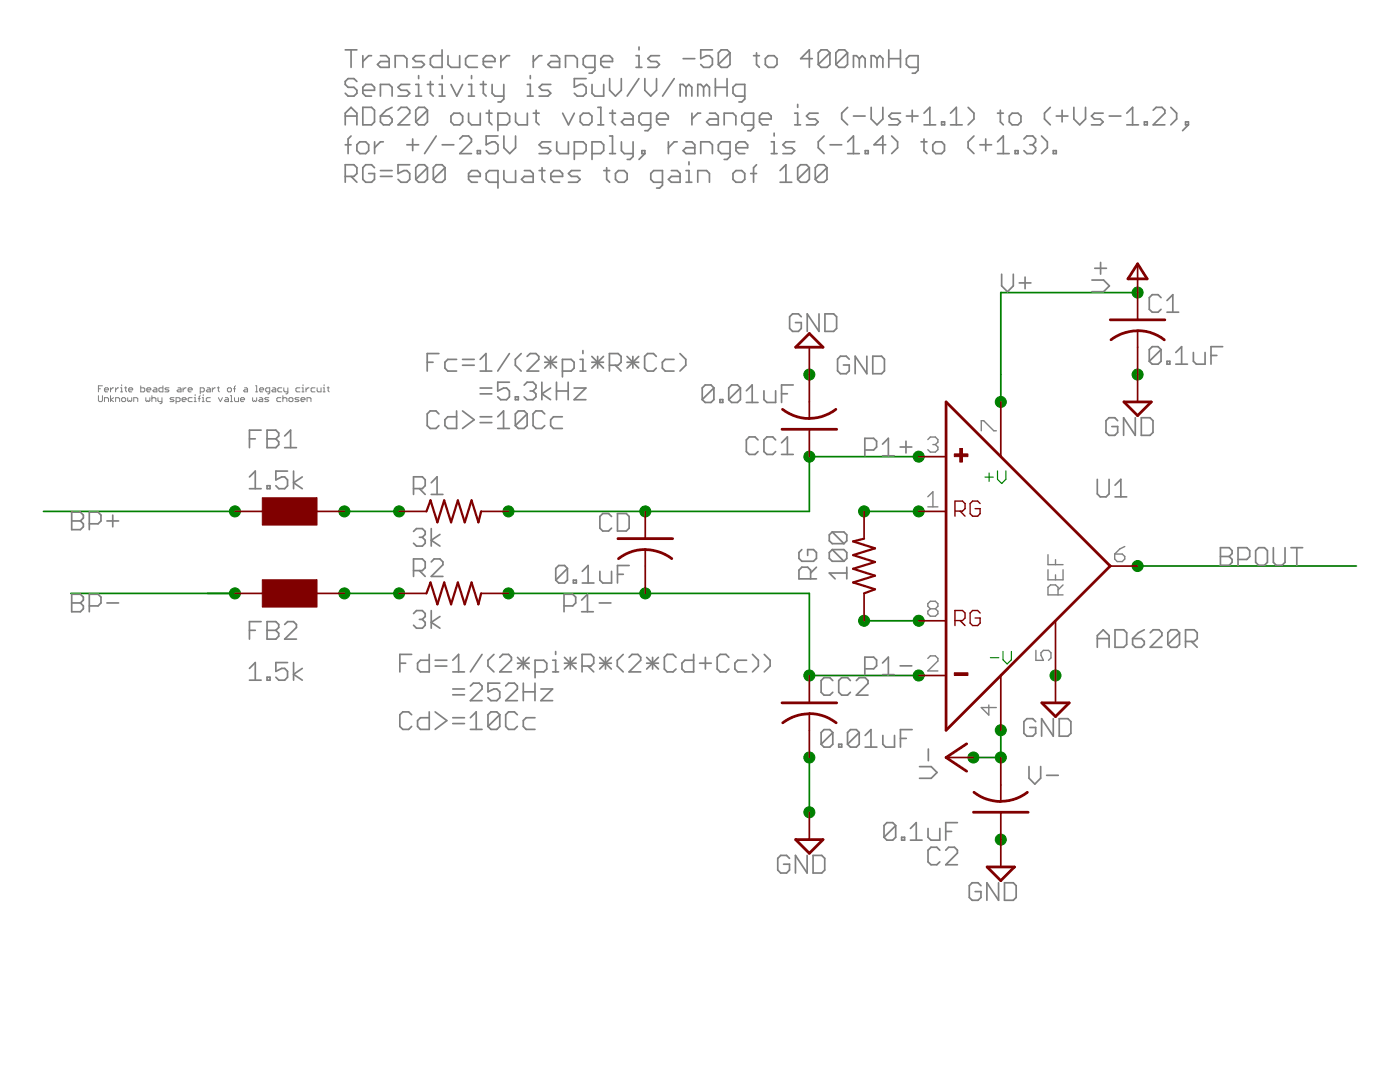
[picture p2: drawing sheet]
<svg xmlns="http://www.w3.org/2000/svg" width="279mm" height="216mm" viewBox="0 0 279 216" stroke-linecap="round" stroke-linejoin="round" font-family="sans-serif">
<path d="M196.6 95.2h1.6M197.4 94.4v1.7M199.1 94v1.6l.8 .9 .8-.9v-1.6M197.7 131.2h1.6M200.2 130v1.7l.8 .8 .8-.8v-1.7" fill="none" stroke="#008000" stroke-width=".23"/>
<g fill="#008000" stroke="#008000" stroke-width=".2">
<circle cx="161.5" cy="74.7" r="1.1"/>
<circle cx="161.5" cy="151.2" r="1.1"/>
<circle cx="161.5" cy="162.1" r="1.1"/>
<circle cx="199.7" cy="167.5" r="1.1"/>
<circle cx="227" cy="74.7" r="1.1"/>
<circle cx="210.7" cy="134.8" r="1.1"/>
<circle cx="227" cy="58.4" r="1.1"/>
<circle cx="199.7" cy="80.2" r="1.1"/>
<circle cx="161.5" cy="91.1" r="1.1"/>
<circle cx="183.3" cy="91.1" r="1.1"/>
<circle cx="128.8" cy="102" r="1.1"/>
<circle cx="101.5" cy="102" r="1.1"/>
<circle cx="161.5" cy="134.8" r="1.1"/>
<circle cx="183.3" cy="134.8" r="1.1"/>
<circle cx="128.8" cy="118.4" r="1.1"/>
<circle cx="101.5" cy="118.4" r="1.1"/>
<circle cx="183.3" cy="123.9" r="1.1"/>
<circle cx="172.4" cy="123.9" r="1.1"/>
<circle cx="172.4" cy="102" r="1.1"/>
<circle cx="183.3" cy="102" r="1.1"/>
<circle cx="46.9" cy="118.4" r="1.1"/>
<circle cx="46.9" cy="102" r="1.1"/>
<circle cx="79.7" cy="118.4" r="1.1"/>
<circle cx="68.7" cy="118.4" r="1.1"/>
<circle cx="79.7" cy="102" r="1.1"/>
<circle cx="68.7" cy="102" r="1.1"/>
<circle cx="199.7" cy="151.2" r="1.1"/>
<circle cx="199.7" cy="145.7" r="1.1"/>
<circle cx="194.3" cy="151.2" r="1.1"/>
<circle cx="227" cy="112.9" r="1.1"/>
</g>
<path d="M227 58.4h-27.3v21.8M183.3 91.1h-21.8v10.9h-60M8.7 102h38.2M14.1 118.4h32.8M68.7 102h11M68.7 118.4h11M101.5 118.4h60v16.4h21.8M172.4 102h10.9M227 112.9h43.7M172.4 123.9h10.9M161.5 151.2v10.9M199.7 145.7v5.5h-5.4" fill="none" stroke="#008000" stroke-width=".34"/>
<path d="M85.1 118.4l.8-2.2 1.4 4.4 1.3-4.4 1.4 4.4 1.4-4.4 1.4 4.4 1.3-4.4 1.4 4.4 .5-2.2M85.1 102l.8-2.2 1.4 4.4 1.3-4.4 1.4 4.4 1.4-4.4 1.4 4.4 1.3-4.4 1.4 4.4 .5-2.2M172.4 107.5l-2.1 .5 4.3 1.4-4.3 1.4 4.3 1.3-4.3 1.4 4.3 1.4-4.3 1.3 4.3 1.4-2.2 .8" fill="none" stroke="#800000" stroke-width=".44"/>
<g fill="none" stroke="#800000" stroke-width=".34">
<path d="M227 52.9v10.9M161.5 69.3v14.2M227 66v14.2M161.5 85.7v5.4M183.3 91.1h5.5M199.7 80.2v10.9M46.9 118.4h5.4M46.9 102h5.4M63.3 118.4h5.4M63.3 102h5.4M79.7 118.4h5.4M79.7 102h5.4"/>
<path d="M96 118.4h5.5M96 102h5.5M128.8 102v5.5M128.8 109.7v8.7M172.4 102v5.5M172.4 118.4v5.5M183.3 102h5.5M221.6 112.9h5.4M161.5 134.8v5.5M183.3 134.8h5.5M183.3 123.9h5.5M199.7 134.8v10.9"/>
<path d="M210.7 123.9v16.4M161.5 142.4v8.8M188.8 151.2h5.5M199.7 151.2v8.7M161.5 162.1v5.4M199.7 162.1v10.9"/>
</g>
<g fill="none" stroke="#800000" stroke-width=".55">
<path d="M227 52.6l1.9 3h-3.8zM161.5 66.5l2.8 2.8h-5.5zM221.6 63.8h10.9M227 66a8.5 8.5 0 0 1 5.4 1.8M227 66a8.9 8.9 0 0 0-5.3 1.8M156.1 85.7h10.9M156.2 81.7l.6 .4a8.6 8.6 0 0 0 4.7 1.4M166.8 81.7a8.9 8.9 0 0 1-5.3 1.8M188.8 80.2l32.8 32.7-32.8 32.8zM224.3 80.2h5.5l-2.8 2.7zM123.3 107.5h10.9M134.1 111.5a8.7 8.7 0 0 0-10.7 0"/>
<path d="M156.1 140.3h10.9M161.5 142.4a8.9 8.9 0 0 1 5.4 1.8M161.5 142.4a8.7 8.7 0 0 0-5.3 1.8M192.9 148.4l-4.1 2.8 4.1 2.7M194.4 158.1a8.7 8.7 0 0 0 5.3 1.8M205 158.1a8.7 8.7 0 0 1-5.3 1.8M207.9 140.3h5.5l-2.7 2.7zM158.8 167.5h5.5l-2.8 2.8zM194.3 162.1h10.9M197 173h5.5l-2.8 2.7z"/>
</g>
<g fill="#800000" stroke="#800000" stroke-width=".2">
<path d="M52.3 115.7h11v5.4h-11z"/>
<path d="M52.3 99.3h11v5.5h-11z"/>
<path d="M191.5 89.5h.6v2.7h-.6z"/>
<path d="M190.5 90.6h2.7v.5h-2.7z"/>
<path d="M190.5 134.2h2.7v.6h-2.7z"/>
</g>
<path d="M190.6 102h1.5l.5-.5v-1l-.5-.5h-1.5v3M191.6 102l1 1M195.6 100.5l-.5-.5h-1l-.5 .5v2l.5 .5h1l.5-.5v-1h-1M190.6 123.8h1.5l.5-.5v-1l-.5-.5h-1.5v3M191.6 123.8l1 1M195.6 122.3l-.5-.5h-1l-.5 .5v2l.5 .5h1l.5-.5v-1h-1" fill="none" stroke="#800000" stroke-width=".28"/>
<g fill="none" stroke="#808080" stroke-width=".34">
<path d="M68.9 9.9h2.3M70.1 9.9v3.5M71.2 16.3l-.6-.6h-1.1l-.6 .6v.5l.6 .6h1.1l.6 .6v.6l-.6 .6h-1.1l-.6-.6M72.4 11.1v2.3M72.4 18h2.3v-.6l-.6-.6h-1.1l-.6 .6v1.2l.6 .6h1.1M74.1 11.1h-.5l-1.2 1.2M75.9 11.1h1.2l.6 .6v1.7h-1.8l-.6-.5 .6-.6h1.8M75.9 19.2v-2.4h1.8l.6 .6v1.8M78.9 13.4v-2.3h1.7l.6 .6v1.7M81.8 16.8h-1.8l-.6 .6 .6 .6h1.2l.6 .6-.6 .6h-1.8M83 19.2h1.1M83 16.8h.5v2.4"/>
<path d="M83.5 15.1v.6M84.7 11.1h-1.7l-.6 .6 .6 .6h1.1l.6 .6-.6 .5h-1.7M85.3 16.8h1.2M85.9 16.3v2.3l.6 .6M87.7 19.2h1.1M87.7 16.8h.5v2.4M88.2 9.9v3.5h-1.7l-.6-.5v-1.2l.6-.6h1.7M88.2 15.1v.6M89.4 11.1v1.8l.6 .5h1.7v-2.3M90 16.8l1.2 2.4 1.1-2.4M93.5 19.2h1.2M93.5 16.8h.6v2.4"/>
<path d="M94.1 15.1v.6M95.3 11.1h-1.8l-.6 .6v1.2l.6 .5h1.8M95.9 16.8h1.1M96.5 12.3h2.3v-.6l-.6-.6h-1.2l-.5 .6v1.2l.5 .5h1.2M96.5 16.3v2.3l.5 .6M98.2 16.8v1.8l.6 .6h1.7M100 11.1v2.3M100.5 16.8v3l-.6 .5h-.5M101.7 11.1h-.6l-1.1 1.2M105.2 19.2h1.2M105.2 16.8h.6v2.4M105.8 15.1v.6"/>
<path d="M106.4 11.1v2.3M108.2 11.1h-.6l-1.2 1.2M109.9 16.8h-1.7l-.6 .6 .6 .6h1.1l.6 .6-.6 .6h-1.7M109.9 11.1h1.2l.6 .6v1.7h-1.8l-.6-.5 .6-.6h1.8M112.9 13.4v-2.3h1.7l.6 .6v1.7M117 15.7h-2.4v1.7l1.2-.6h.6l.6 .6v1.2l-.6 .6h-1.2l-.6-.6M118.2 16.8v1.8l.5 .6h1.8v-2.4M118.7 13.4h-1.7l-.6-.5v-1.2l.6-.6h1.7v2.9l-.6 .6h-.5M119.9 12.3h2.3v-.6l-.6-.6h-1.1l-.6 .6v1.2l.6 .5h1.1M121.7 15.7v2.3l1.1 1.2 1.2-1.2v-2.3M126.9 11.1h.6v2.3M126.9 13.4h1.2"/>
<path d="M127.5 15.7l-2.3 3.5M127.5 9.4v.5M128.7 15.7v2.3l1.2 1.2 1.1-1.2v-2.3M131.6 11.1h-1.7l-.6 .6 .6 .6h1.1l.6 .6-.6 .5h-1.7M134.6 15.7l-2.4 3.5M136.3 11.7h2.4M136.9 17.4l-.6-.6h-.6v2.4M136.9 17.4v1.8M136.9 17.4l.6-.6 .6 .6v1.8M140.4 17.4l-.6-.6h-.5v2.4M140.4 17.4v1.8M140.4 17.4l.6-.6 .6 .6v1.8"/>
<path d="M142.2 9.9h-2.4v1.8l1.2-.6h.6l.6 .6v1.2l-.6 .5h-1.2l-.6-.5M142.8 17.4h2.3M142.8 15.7v3.5M145.1 15.7v3.5M145.7 10.5l-.6-.6h-1.2l-.5 .6v2.4M145.7 10.5v2.4l-.6 .5h-1.2l-.5-.5M145.7 10.5l-2.3 2.4M148.6 19.2h-1.7l-.6-.6v-1.2l.6-.6h1.7v3l-.6 .5h-.5M150.4 11.1h1.2M151 10.5v2.4l.6 .5M153.3 11.1h1.2l.6 .6v1.2l-.6 .5h-1.2l-.6-.5v-1.2zM162.1 11.7h-2.3l1.7-1.8v3.5"/>
<path d="M165.6 10.5l-.6-.6h-1.1l-.6 .6v2.4M165.6 10.5v2.4l-.6 .5h-1.1l-.6-.5M165.6 10.5l-2.3 2.4M169.1 10.5v2.4l-.5 .5h-1.2l-.6-.5M169.1 10.5l-.5-.6h-1.2l-.6 .6v2.4M169.1 10.5l-2.3 2.4M171.5 11.7v1.7M171.5 11.7l-.6-.6h-.6v2.3M171.5 11.7l.6-.6 .6 .6v1.7M175 11.7l.6-.6 .6 .6v1.7M175 11.7l-.6-.6h-.5v2.3M175 11.7v1.7"/>
<path d="M177.4 11.7h2.3M177.4 9.9v3.5M179.7 9.9v3.5M183.2 13.4h-1.7l-.6-.5v-1.2l.6-.6h1.7v2.9l-.6 .6h-.5M68.9 24.9v-2.3l1.2-1.2 1.1 1.2v2.3M68.9 35.2h1.7l.6-.6v-1.1l-.6-.6h-1.7v3.5M68.9 23.2h2.3M68.9 28.9h1.2M70.1 27.1l-.6 .6v2.9M70.1 35.2l1.1 1.2M71.2 28.9l.6-.6h1.2l.6 .6v1.2l-.6 .5h-1.2l-.6-.5zM72.4 21.4h1.7l.6 .6v2.3l-.6 .6h-1.7z"/>
<path d="M74.7 33.5l-.6-.6h-1.1l-.6 .6v2.3l.6 .6h1.1l.6-.6v-1.2h-1.1M74.8 28.3v2.3M75.9 23.2h1.8l.6 .5v.6l-.6 .6h-1.2l-.6-.6zM75.9 35.2h2.4M75.9 34h2.4M76.5 28.3h-.6l-1.1 1.2M78.3 21.4l-1.2 .6-1.2 1.2M79.4 22l.6-.6h1.2l.6 .6v.6l-2.4 2.3h2.4M81.2 28.9h2.3M81.8 32.9h-2.4v1.7l1.2-.6h.6l.6 .6v1.2l-.6 .6h-1.2l-.6-.6M82.4 27.7v2.4M85.3 33.5l-2.3 2.3"/>
<path d="M85.3 22v2.3l-.6 .6h-1.2l-.5-.6M85.3 22l-.6-.6h-1.2l-.5 .6v2.3M85.3 33.5l-.6-.6h-1.2l-.5 .6v2.3M85.3 33.5v2.3l-.6 .6h-1.2l-.5-.6M85.3 22l-2.3 2.3M87.1 27.1l-2.4 3.5M88.2 28.9h2.4M88.8 33.5l-.6-.6h-1.1l-.6 .6v2.3M88.8 33.5v2.3l-.6 .6h-1.1l-.6-.6M88.8 33.5l-2.3 2.3M90 23.2l.6-.6h1.2l.5 .6v1.1l-.5 .6h-1.2l-.6-.6zM91.8 27.7l.6-.6h1.1l.6 .6v.6l-2.3 2.3h2.3"/>
<path d="M93.5 22.6v1.7l.6 .6h1.7v-2.3M93.5 35.2h2.3v-.6l-.5-.6h-1.2l-.6 .6v1.2l.6 .6h1.2M95.3 30.1h.6v.5h-.6zM97 22.6h1.2M97.6 22v2.3l.6 .6M99.4 24.9h1.7l.6-.6v-1.1l-.6-.6h-1.7v3.5M99.4 27.1h-2.4v1.8l1.2-.6h.6l.6 .6v1.2l-.6 .5h-1.2l-.6-.5M99.4 36.4h-1.8l-.6-.6v-1.2l.6-.6h1.8v3.5M100.6 27.1v2.4l1.1 1.1 1.2-1.1v-2.4M100.6 34v1.8l.5 .6h1.8v-2.4M102.9 22.6v1.7l.6 .6h1.7v-2.3M104.6 34h1.2l.6 .6v1.8h-1.8l-.5-.6 .5-.6h1.8"/>
<path d="M106.4 22.6h1.2M107 22v2.3l.6 .6M107.6 34h1.2M108.2 33.5v2.3l.6 .6M109.9 28.3h-1.7l-.6 .6 .6 .6h1.1l.6 .6-.6 .5h-1.7M109.9 35.2h2.4v-.6l-.6-.6h-1.2l-.6 .6v1.2l.6 .6h1.2M111.1 28.3v1.8l.6 .5h1.7v-2.3M112.3 22.6l1.2 2.3 1.1-2.3M114.6 30.6h1.8l.6-.5v-1.2l-.6-.6h-1.8v3.5M115.8 34h-1.8l-.5 .6 .5 .6h1.2l.6 .6-.6 .6h-1.7M115.8 23.2l.6-.6h1.1l.6 .6v1.1l-.6 .6h-1.1l-.6-.6zM118.2 30.6h1.7l.6-.5v-1.2l-.6-.6h-1.7v3.5"/>
<path d="M119.3 21.4h.6v3.5M119.3 24.9h1.2M120.5 34h1.2M121.1 33.5v2.3l.6 .6M121.7 27.1h.5v3.5M121.7 22.6h1.1M121.7 30.6h1.1M122.2 22v2.3l.6 .6M122.8 34.6l.6-.6h1.2l.6 .6v1.2l-.6 .6h-1.2l-.6-.6zM124 28.3v1.8l.6 .5h1.7M124.6 22.6h1.2l.5 .6v1.7h-1.7l-.6-.6 .6-.6h1.7M126.3 28.3v2.9l-.5 .6h-.6"/>
<path d="M128.1 30.1h.6v.5h-.6zM128.7 30.6l-1.2 1.2M129.9 24.9h-1.8l-.6-.6v-1.1l.6-.6h1.8v2.9l-.6 .6h-.6M131 23.7h2.4v-.5l-.6-.6h-1.2l-.6 .6v1.1l.6 .6h1.2M132.2 36.4h-1.7l-.6-.6v-1.2l.6-.6h1.7v3l-.6 .5h-.6M133.4 28.3v2.3M134 34h1.1l.6 .6v1.8h-1.7l-.6-.6 .6-.6h1.7M135.1 28.3h-.5l-1.2 1.2M136.9 28.3h1.2l.6 .6v1.7h-1.8l-.6-.5 .6-.6h1.8M136.9 36.4h1.2M136.9 34h.6v2.4M137.5 32.3v.6"/>
<path d="M138.1 22.6v2.3M139.3 36.4v-2.4h1.7l.6 .6v1.8M139.8 22.6h-.5l-1.2 1.1M139.8 30.6v-2.3h1.8l.6 .6v1.7M141.6 22.6h1.2l.5 .6v1.7h-1.7l-.6-.6 .6-.6h1.7M144.5 24.9v-2.3h1.8l.6 .6v1.7M145.7 30.6h-1.8l-.5-.5v-1.2l.5-.6h1.8v2.9l-.6 .6h-.6M146.3 34.6l.6-.6h1.1l.6 .6v1.2l-.6 .6h-1.1l-.6-.6zM146.9 29.5h2.3v-.6l-.6-.6h-1.1l-.6 .6v1.2l.6 .5h1.1M149.8 34.6h1.2M150.4 24.9h-1.8l-.5-.6v-1.1l.5-.6h1.8v2.9l-.6 .6h-.6M151 32.9l-.6 .6v2.9"/>
<path d="M151.6 23.7h2.3v-.5l-.6-.6h-1.2l-.5 .6v1.1l.5 .6h1.2M153.9 30.6h1.2M153.9 28.3h.6v2.3M154.5 26.6v.5M155.7 36.4h2.3M155.7 34l1.1-1.1v3.5M158.6 24.9h1.2M158.6 22.6h.6v2.3M158.6 28.3h-1.8l-.5 .6 .5 .6h1.2l.6 .6-.6 .5h-1.7M159.2 20.8v.6M161.5 33.5v2.3l-.5 .6h-1.2l-.6-.6M161.5 33.5l-.5-.6h-1.2l-.6 .6v2.3"/>
<path d="M161.5 33.5l-2.3 2.3M163.3 22.6h-1.8l-.5 .6 .5 .5h1.2l.6 .6-.6 .6h-1.7M164.5 27.1l-1.2 1.2v1.2l1.2 1.1M165 33.5l-.5-.6h-1.2l-.6 .6v2.3M165 33.5v2.3l-.5 .6h-1.2l-.6-.6M165 33.5l-2.3 2.3M165.7 28.9h2.3M169.2 21.4l-1.2 1.2v1.1l1.2 1.2M169.2 28.3l1.1-1.2v3.5M169.2 30.6h2.3M170.3 23.2h2.4M172.7 30.1h.6v.5h-.6z"/>
<path d="M173.9 21.4v2.3l1.1 1.2 1.2-1.2v-2.3M176.8 28.9h-2.4l1.8-1.8v3.5M177.9 27.1l1.2 1.2v1.2l-1.2 1.1M179.7 22.6h-1.8l-.5 .6 .5 .5h1.2l.6 .6-.6 .6h-1.7M180.9 23.2h2.3M182.1 22v2.3M183.8 28.3h1.2M184.4 24.9h2.3M184.4 22.6l1.2-1.2v3.5M184.4 27.7v2.4l.6 .5M186.2 28.9l.6-.6h1.1l.6 .6v1.2l-.6 .5h-1.1l-.6-.5zM187.9 24.3h.6v.6h-.6z"/>
<path d="M189.7 24.9h2.3M189.7 22.6l1.2-1.2v3.5M193.2 21.4l1.2 1.2v1.1l-1.2 1.2M194.4 27.1l-1.2 1.2v1.2l1.2 1.1M195.6 28.9h2.3M196.7 27.7v2.4M199.1 22.6h1.1M199.1 30.6h2.3M199.1 28.3l1.1-1.2v3.5M199.6 22v2.3l.6 .6M201.4 23.2l.6-.6h1.2l.6 .6v1.1l-.6 .6h-1.2l-.6-.6zM202.6 30.1h.6v.5h-.6z"/>
<path d="M204.3 27.7l.6-.6h1.2l.6 .6v.6l-.6 .6M205.5 28.9h.6M206.1 28.9l.6 .6v.6l-.6 .5h-1.2l-.6-.5M207.9 27.1l1.1 1.2v1.2l-1.1 1.1M209.6 21.4l-1.2 1.2v1.1l1.2 1.2M210.2 30.1h.6v.5h-.6zM210.8 23.2h2.3M212 22v2.3M214.3 21.4v2.3l1.2 1.2 1.1-1.2v-2.3M220.2 22.6h-1.8l-.6 .6 .6 .5h1.2l.6 .6-.6 .6h-1.8M221.4 23.2h2.3M224.9 22.6l1.1-1.2v3.5"/>
<path d="M224.9 24.9h2.3M228.4 24.3h.6v.6h-.6zM230.1 22l.6-.6h1.2l.6 .6v.6l-2.4 2.3h2.4M233.7 21.4l1.1 1.2v1.1l-1.1 1.2M236.6 24.3h.6v.6h-.6zM237.2 24.9l-1.2 1.2M199.9 54.7v2.3l1.2 1.2 1.1-1.2v-2.3M203.4 56.5h2.3M204.6 55.3v2.3M217.9 55.9h2.3l1.2 1.1-1.2 1.2h-2.3M218.5 53.5h2.3M219.6 52.4v2.3"/>
<path d="M231.7 59.4l-.6-.6h-1.1l-.6 .6v2.3l.6 .6h1.1l.6-.6M232.9 60l1.2-1.2v3.5M85.3 72.3h1.1M87.6 70.5h-2.3v3.5M91.1 71.7h-1.7l-.6 .6v1.1l.6 .6h1.7M92.3 71.7h2.3M92.3 72.9h2.3M95.8 78.6h2.3M95.8 74h2.3M95.8 71.7l1.2-1.2v3.5M95.8 77.4h2.3M101.7 76.3h-2.4v1.7l1.2-.6h.6l.6 .6v1.2l-.6 .6h-1.2l-.6-.6"/>
<path d="M101.7 70.5l-2.4 3.5M102.8 79.2h.6v.6h-.6zM104 70.5l-1.2 1.2v1.2l1.2 1.1M104.6 76.9l.6-.6h1.2l.6 .6v.5l-.6 .6M105.2 71.1l.6-.6h1.2l.5 .6v.6l-2.3 2.3h2.3M105.8 78h.6M106.4 78l.6 .6v.6l-.6 .6h-1.2l-.6-.6M108.1 76.3v3.5M108.7 72.3h2.4M108.7 71.1l2.4 2.3M109.9 71.1v2.3M109.9 77.4l-1.8 1.2 1.8 1.2"/>
<path d="M111.1 71.1l-2.4 2.3M111.1 78h2.3M111.1 76.3v3.5M112.2 74h1.8l.6-.6v-1.1l-.6-.6h-1.8v3.5M113.4 76.3v3.5M114.6 77.4h2.3l-2.3 2.4h2.3M115.8 71.7h.5v2.3M115.8 74h1.1M116.3 70v.5M118.1 72.3h2.3M118.1 71.1l2.3 2.3M119.3 71.1v2.3"/>
<path d="M120.4 71.1l-2.3 2.3M121.6 72.9h1.8l.6-.6v-1.2l-.6-.6h-1.8v3.5M122.8 72.9l1.2 1.1M125.1 72.3h2.4M125.1 71.1l2.4 2.3M126.3 71.1v2.3M127.5 71.1l-2.4 2.3M131 71.1l-.6-.6h-1.2l-.5 .6v2.3l.5 .6h1.2l.6-.6M134.5 71.7h-1.7l-.6 .6v1.1l.6 .6h1.7M135.7 70.5l1.2 1.2v1.2l-1.2 1.1M142.5 77.4l-.6-.6h-1.2l-.6 .6v2.3M142.5 77.4v2.3l-.6 .6h-1.2l-.6-.6"/>
<path d="M142.5 77.4l-2.4 2.3M143.7 79.7h.6v.6h-.6zM147.8 77.4l-.6-.6h-1.2l-.6 .6v2.3M147.8 77.4v2.3l-.6 .6h-1.2l-.6-.6M147.8 77.4l-2.4 2.3M148.9 78l1.2-1.2v3.5M152.5 78v1.7l.6 .6h1.7v-2.3M156 78.6h1.1M158.3 76.8h-2.3v3.5M159.9 63.2l-.6-.6h-1.1l-.6 .6v2.3l.6 .6h1.1l.6-.6v-1.1h-1.2M163.4 62.6v3.5l-2.3-3.5v3.5M164.6 62.6h1.8l.6 .6v2.3l-.6 .6h-1.8z"/>
<path d="M169.5 71.7l-.6-.6h-1.2l-.5 .6v2.3l.5 .6h1.2l.6-.6v-1.2h-1.2M173 71.1v3.5l-2.3-3.5v3.5M174.2 71.1h1.7l.6 .6v2.3l-.6 .6h-1.7zM231.7 69.8l-.6-.6h-1.1l-.6 .6v2.3M231.7 69.8v2.3l-.6 .6h-1.1l-.6-.6M231.7 69.8l-2.3 2.3M232.9 62.3h2.3M232.9 72.1h.6v.6h-.6zM234.7 72.7h2.3M234.7 70.3l1.1-1.1v3.5M238.2 70.3v1.8l.6 .6h1.7v-2.4M241.7 70.9h1.1"/>
<path d="M244 69.2h-2.3v3.5M49.8 87.6h1.1M49.8 97.5h2.3M49.8 95.2l1.1-1.2v3.5M52.1 85.8h-2.3v3.5M53.3 85.8h1.8l.5 .6v.6l-.5 .6 .5 .6v.5l-.5 .6h-1.8zM53.3 96.9h.6v.6h-.6zM53.3 87.6h1.8M56.8 89.3h2.4M56.8 87l1.2-1.2v3.5M57.4 94h-2.3v1.8l1.1-.6h.6l.6 .6v1.1l-.6 .6h-1.2l-.5-.6M58.6 94v3.5"/>
<path d="M60.3 95.2l-1.7 1.1 1.7 1.2M82.5 97.5h1.8l.6-.6v-1.2l-.6-.6h-1.8v3.6M83.7 97.5l1.2 1.2M86.1 96.3l1.1-1.2v3.6M86.1 98.7h2.3M87.6 82.6l-.6-.6h-1.1l-.6 .6v2.3l.6 .6h1.1l.6-.6M91.1 82v3.5h-1.7l-.6-.6v-1.1l.6-.6h1.7M92.3 82l2.3 1.8-2.3 1.7M95.8 83.2h2.3M95.8 84.3h2.3M99.3 85.5h2.4M99.3 83.2l1.2-1.2v3.5"/>
<path d="M105.2 82.6l-.6-.6h-1.2l-.6 .6v2.3M105.2 82.6v2.3l-.6 .6h-1.2l-.6-.6M105.2 82.6l-2.4 2.3M108.7 82.6l-.6-.6h-1.1l-.6 .6v2.3l.6 .6h1.1l.6-.6M112.2 83.2h-1.7l-.6 .6v1.1l.6 .6h1.7M148.9 80.3h2.4M151.3 87.8l-.6-.6h-1.2l-.6 .6v2.3l.6 .6h1.2l.6-.6M154.8 87.8l-.6-.6h-1.1l-.6 .6v2.3l.6 .6h1.1l.6-.6M156 90.7h2.3M156 88.3l1.1-1.1v3.5M172.6 89.8h1.7l.6-.6v-1.2l-.6-.5h-1.7v3.5M176.1 88.6l1.2-1.1v3.5"/>
<path d="M176.1 91h2.4M179.6 89.2h2.4M180.8 88v2.4M219 95.7v2.9l.6 .5h1.1l.6-.5v-2.9M222.5 99.1h2.4M222.5 96.8l1.2-1.1v3.4M223.1 83.9l-.6-.5h-1.2l-.6 .5v2.4l.6 .6h1.2l.6-.6v-1.2h-1.2M226.6 83.4v3.5l-2.4-3.5v3.5M227.8 83.4h1.7l.6 .5v2.4l-.6 .6h-1.7zM14.3 118.6h1.7l.6 .5v.6l-.6 .6 .6 .6v.6l-.6 .6h-1.7zM14.3 102.2h1.7l.6 .6v.6l-.6 .5 .6 .6v.6l-.6 .6h-1.7zM14.3 103.9h1.7"/>
<path d="M17.8 104.5h1.8l.6-.6v-1.1l-.6-.6h-1.8v3.5M21.3 103.9h2.4M22.5 102.8v2.3M82.5 113.9h1.8l.6-.6v-1.2l-.6-.6h-1.8v3.5M82.5 106l.6-.5h1.2l.6 .5v.6l-.6 .6M83.7 113.9l1.2 1.1M83.7 107.2h.6M84.3 107.2l.6 .6v.6l-.6 .6h-1.2l-.6-.6M86.1 112.1l.5-.6h1.2l.6 .6v.6l-2.3 2.3h2.3M86.1 105.5v3.5M87.8 106.6l-1.7 1.2 1.7 1.2M113.2 113.4l-.5-.6h-1.2l-.6 .6v2.4"/>
<path d="M113.2 113.4v2.4l-.5 .5h-1.2l-.6-.5M113.2 113.4l-2.3 2.4M114.4 115.8h.6v.5h-.6zM116.1 119.7l1.1-1.1v3.5M116.2 116.3h2.3M116.2 114l1.2-1.2v3.5M119.7 114v1.8l.6 .5h1.7v-2.3M122 103.1l-.5-.6h-1.2l-.6 .6v2.3l.6 .6h1.2l.5-.6M123.2 102.5h1.8l.6 .6v2.3l-.6 .6h-1.8zM123.2 114.6h1.2M125.6 112.8h-2.4v3.5M160 109.7l-.6 .6v1.1l.6 .6h2.3l.6-.6v-1.1l-.6-.6h-1.1v1.1"/>
<path d="M161.8 115.5v-1.7l-.6-.6h-1.2l-.6 .6v1.7h3.5M162.9 113.2l-1.1 1.1M166.1 109.7l-.6 .6v1.1l.6 .6h2.3M166.1 109.7h2.3l.6 .6v1.1l-.6 .6M166.1 106.2h2.3l.6 .5v1.2l-.6 .6M166.1 106.2l-.6 .5v1.2l.6 .6h2.3M166.1 109.7l2.3 2.3M166.1 106.2l2.3 2.3M169 114.3h-3.5l1.2 1.2M169 113.2v2.3M243.6 109.3h1.7l.6 .6v.5l-.6 .6 .6 .6v.6l-.6 .6h-1.7zM243.6 111h1.7"/>
<path d="M247.1 111.6h1.7l.6-.6v-1.1l-.6-.6h-1.7v3.5M251.2 109.3h1.1l.6 .6v2.3l-.6 .6h-1.1l-.6-.6v-2.3zM254.1 109.3v2.9l.6 .6h1.2l.6-.6v-2.9M257.6 109.3h2.4M258.8 109.3v3.5M14.3 120.3h1.7M17.8 120.9h1.8l.6-.6v-1.2l-.6-.5h-1.8v3.5M21.3 120.3h2.4M49.8 125.8h1.1M49.8 133.4l1.1-1.2v3.5M49.8 135.7h2.3M52.1 124h-2.3v3.5"/>
<path d="M53.3 124h1.8l.5 .6v.6l-.5 .6 .5 .6v.5l-.5 .6h-1.8zM53.3 125.8h1.8M53.3 135.1h.6v.6h-.6zM56.8 124.6l.6-.6h1.2l.6 .6v.6l-2.4 2.3h2.4M57.4 132.2h-2.3v1.8l1.1-.6h.6l.6 .6v1.1l-.6 .6h-1.2l-.5-.6M58.6 132.2v3.5M60.3 133.4l-1.7 1.2 1.7 1.1M79.8 132.3h1.2M82.1 130.6h-2.3v3.5M82.5 122.4l.6-.6h1.2l.6 .6v.6l-.6 .6M83.7 123.6h.6M84.3 123.6l.6 .6v.6l-.6 .5h-1.2l-.6-.5"/>
<path d="M85.7 130.6v3.5h-1.8l-.6-.6v-1.2l.6-.6h1.8M86.1 121.8v3.5M86.8 131.7h2.4M86.8 132.9h2.4M87.8 123l-1.7 1.2 1.7 1.1M90.4 134.1h2.3M90.4 131.7l1.1-1.1v3.5M90.4 138.6h2.3M90.4 137.5h2.3M93.9 136.9l.6-.6h1.1l.6 .6v.6l-2.3 2.3h2.3M96.2 130.6l-2.3 3.5M98.6 130.6l-1.2 1.1v1.2l1.2 1.2"/>
<path d="M99.7 131.2l.6-.6h1.2l.6 .6v.5l-2.4 2.4h2.4M99.7 136.3h-2.3v1.7l1.2-.5h.5l.6 .5v1.2l-.6 .6h-1.1l-.6-.6M100.9 136.9l.6-.6h1.2l.6 .6v.6l-2.4 2.3h2.4M103.3 132.3h2.3M103.3 131.2l2.3 2.3M104.4 131.2v2.3M104.4 136.3v3.5M104.4 138h2.4M105.6 131.2l-2.3 2.3M106.8 136.3v3.5M106.8 134.1h1.7l.6-.6v-1.2l-.6-.6h-1.7v3.5M107.9 137.5h2.4l-2.4 2.3h2.4"/>
<path d="M110.3 131.7h.6v2.4M110.3 134.1h1.2M110.9 130v.6M112.6 120.9h1.7l.6-.6v-1.2l-.6-.5h-1.7v3.5M112.6 131.2l2.4 2.3M112.6 132.3h2.4M113.8 131.2v2.3M115 131.2l-2.4 2.3M116.1 122.1h2.3M116.2 132.9h1.7l.6-.6v-1.1l-.6-.6h-1.7v3.5M117.3 132.9l1.2 1.2M119.6 120.3h2.3"/>
<path d="M119.7 132.3h2.3M119.7 131.2l2.3 2.3M120.8 131.2v2.3M122 131.2l-2.3 2.3M124.4 130.6l-1.2 1.1v1.2l1.2 1.2M125.5 131.2l.6-.6h1.2l.6 .6v.5l-2.4 2.4h2.4M129.1 132.3h2.3M129.1 131.2l2.3 2.3M130.2 131.2v2.3M131.4 131.2l-2.3 2.3M134.9 131.2l-.6-.6h-1.1l-.6 .6v2.3l.6 .6h1.1l.6-.6M138.4 130.6v3.5h-1.7l-.6-.6v-1.2l.6-.6h1.7"/>
<path d="M139.6 132.3h2.3M140.8 131.2v2.3M145.5 131.2l-.6-.6h-1.2l-.6 .6v2.3l.6 .6h1.2l.6-.6M149 131.7h-1.8l-.5 .6v1.2l.5 .6h1.8M150.2 130.6l1.1 1.1v1.2l-1.1 1.2M152.5 130.6l1.2 1.1v1.2l-1.2 1.2M166.2 135.8l-.6-.6h-1.2l-.5 .6v2.3l.5 .6h1.2l.6-.6M169.7 135.8l-.6-.6h-1.1l-.6 .6v2.3l.6 .6h1.1l.6-.6M170.9 135.8l.6-.6h1.2l.5 .6v.6l-2.3 2.3h2.3M172.6 133.5h1.7l.6-.6v-1.2l-.6-.6h-1.7v3.5M176.1 132.3l1.2-1.2v3.5M176.1 134.6h2.4"/>
<path d="M179.6 132.9h2.4M219 129.2v-2.4l1.2-1.1 1.1 1.1v2.4M219 127.4h2.3M222.5 125.7h1.8l.6 .6v2.3l-.6 .6h-1.8zM226 127.4h1.8l.6 .6v.6l-.6 .6h-1.2l-.6-.6zM228.4 125.7l-1.2 .6-1.2 1.1M229.6 126.3l.5-.6h1.2l.6 .6v.5l-2.3 2.4h2.3M235.4 126.3v2.3l-.6 .6h-1.1l-.6-.6M235.4 126.3l-.6-.6h-1.1l-.6 .6v2.3M235.4 126.3l-2.3 2.3M236.6 128h1.7l.6-.6v-1.1l-.6-.6h-1.7v3.5M237.8 128l1.1 1.2"/>
<path d="M82.1 142.6l-.5-.6h-1.2l-.6 .6v2.3l.6 .6h1.2l.5-.6M85.7 142v3.5h-1.8l-.6-.6v-1.1l.6-.6h1.8M86.8 142l2.4 1.8-2.4 1.7M90.4 143.2h2.3M90.4 144.4h2.3M93.9 145.5h2.3M93.9 143.2l1.1-1.2v3.5M99.7 142.6l-.6-.6h-1.1l-.6 .6v2.3M99.7 142.6v2.3l-.6 .6h-1.1l-.6-.6M99.7 142.6l-2.3 2.3M103.3 142.6l-.6-.6h-1.2l-.6 .6v2.3l.6 .6h1.2l.6-.6M106.8 143.2h-1.8l-.6 .6v1.1l.6 .6h1.8"/>
<path d="M166.2 146.2l-.6-.6h-1.2l-.5 .6v2.3M166.2 146.2v2.3l-.6 .6h-1.2l-.5-.6M166.2 146.2l-2.3 2.3M167.4 148.5h.6v.6h-.6zM171.5 146.2l-.6-.6h-1.2l-.6 .6v2.3M171.5 146.2v2.3l-.6 .6h-1.2l-.6-.6M171.5 146.2l-2.4 2.3M172.7 149.1h2.3M172.7 146.7l1.1-1.1v3.5M176.2 146.7v1.8l.6 .6h1.7v-2.4M179.7 147.3h1.2M182 145.6h-2.3v3.5"/>
<path d="M183.5 153h2.3l1.2 1.1-1.2 1.2h-2.3M185.3 149.5v2.3M205.4 153v2.3l1.1 1.2 1.2-1.2v-2.3M206.7 144l-.6-.6h-1.2l-.6 .6v2.3l.6 .6h1.2l.6-.6v-1.1h-1.2M208.9 154.7h2.3M210.2 143.4v3.5l-2.3-3.5v3.5M211.4 143.4h1.7l.6 .6v2.3l-.6 .6h-1.7zM157.6 171.3l-.6-.6h-1.2l-.6 .6v2.3l.6 .6h1.2l.6-.6v-1.2h-1.2M161.1 170.7v3.5l-2.4-3.5v3.5M162.3 170.7h1.7l.6 .6v2.3l-.6 .6h-1.7zM178.8 164.7l-.6-.6h-1.2l-.6 .6v2.4M178.8 164.7v2.4l-.6 .5h-1.2l-.6-.5"/>
<path d="M178.8 164.7l-2.4 2.4M179.9 167.1h.6v.5h-.6zM181.7 167.6h2.3M181.7 165.3l1.2-1.2v3.5M185.2 165.3v1.8l.6 .5h1.8v-2.3M187.6 169.7l-.6-.6h-1.2l-.6 .6v2.3l.6 .6h1.2l.6-.6M188.7 169.7l.6-.6h1.2l.6 .6v.5l-2.4 2.4h2.4M188.7 165.9h1.2M191.1 164.1h-2.4v3.5M195.8 176.7l-.6-.6h-1.2l-.6 .6v2.4l.6 .5h1.2l.6-.5v-1.2h-1.2M199.3 176.1v3.5l-2.3-3.5v3.5M200.5 176.1h1.7l.6 .6v2.4l-.6 .5h-1.7z"/>
</g>
<g fill="none" stroke="#808080" stroke-width=".28">
<path d="M185.2 87.7l.5-.5h1l.5 .5v.5l-.5 .5M185.2 99.1l1-1v3M186.2 88.7h.5M186.7 88.7l.5 .5v.5l-.5 .5h-1l-.5-.5M195.8 86v-2.1h.5l2 2.1h.5M185.2 101.1h2M209.1 110.7v2h3.1M209.1 113.7v2h3.1v-2M210.7 111.7v1M210.7 114.7v1M211.2 118.7v-1.5l-.5-.5h-1l-.6 .5v1.5h3.1M212.2 116.7l-1 1"/>
<path d="M222.5 110.6h1.5l.5 .4v.5l-.5 .6h-1l-.5-.6zM224.5 109.1l-1 .4-1 1.1M185.2 131.4l.5-.5h1l.5 .5v.5l-2 2h2M185.7 121.5l-.5-.5v-.5l.5-.5h1l.5 .5v.5l-.5 .5M185.7 121.5l-.5 .5v.5l.5 .5h1l.5-.5v-.5l-.5-.5M185.7 121.5h1M206.7 129.8v2h1.5l-.4-1v-.5l.4-.5h1.1l.4 .5v1l-.4 .5M197.3 140.7v2l-1.5-1.5h3"/>
</g>
<g fill="none" stroke="#808080" stroke-width=".2">
<path d="M19.6 79v.9l.3 .2h.4l.1-.2v-.9M19.6 77.6h.4M20.4 77h-.8v1.2M20.8 77.8h.9l-.2-.4h-.4l-.3 .2v.4l.3 .2h.4M22.1 77.4v.8M22.1 79v1.1M22.7 77.4h-.2l-.4 .4M22.7 79.4l-.6 .4 .6 .3M23.1 77.4v.8M23.7 77.4h-.2l-.4 .4M24.1 78.2h.4M24.1 77.4h.2v.8"/>
<path d="M24.3 76.8v.2M24.5 79.4h.4l.2 .1v.4l-.2 .2h-.4l-.2-.2v-.4zM24.9 77.4h.4M25.1 77.2v.8l.2 .2M25.5 79.4v.5l.2 .2 .2-.2 .2 .2 .2-.2v-.5M25.7 77.8h.8l-.2-.4h-.4l-.2 .2v.4l.2 .2h.4M28.1 77v1.2h.6l.2-.2v-.4l-.2-.2h-.6M29.1 79.4v.5l.2 .2 .2-.2 .2 .2 .2-.2v-.5M29.3 77.8h.8l-.2-.4h-.4l-.2 .2v.4l.2 .2h.4M30.3 79.5l.2-.1h.4l.2 .1v.6M30.3 79v1.1M30.7 77.4h.4l.2 .2v.6h-.6l-.2-.2 .2-.2h.6"/>
<path d="M31.5 79.4v.5l.2 .2h.6M32.3 79.4v.9l-.4 .2M32.5 77v1.2h-.6l-.2-.2v-.4l.2-.2h.6M33.7 77.4h-.6l-.2 .2 .8 .4-.2 .2h-.6M34.7 79.4h-.6l-.2 .1 .2 .3h.4l.2 .1-.2 .2h-.6M35.5 77.4h.4l.2 .2v.6h-.6l-.2-.2 .2-.2h.6M36.3 79.8h.8l-.2-.4h-.4l-.2 .1v.4l.2 .2h.4M36.5 77.4v.8M37.1 77.4h-.2l-.4 .4M37.5 77.8h.9l-.3-.4h-.4l-.2 .2v.4l.2 .2h.4M38.4 79.4h-.7l-.2 .1v.4l.2 .2h.7M38.8 79.4h.1v.7"/>
<path d="M38.9 78.7v.3M39.6 79.5h.4M40 78.2h.6l.2-.2v-.4l-.2-.2h-.6v1.2M40 79l-.2 .1v1M40.4 79.4h.2v.7M40.6 78.7v.3M41.4 77.4h.4l.2 .2v.6h-.6l-.2-.2 .2-.2h.6M42 79.4h-.6l-.2 .1v.4l.2 .2h.6M42.4 77.4v.8M43 77.4h-.2l-.4 .4M43.4 77.4h.4M43.6 77.2v.8l.2 .2"/>
<path d="M43.6 79.4l.4 .7 .4-.7M45 79.4h.4l.2 .1v.6h-.6l-.2-.2 .2-.1h.6M45.4 77.6l.2-.2h.4l.2 .2v.4l-.2 .2h-.4l-.2-.2zM46 79h.2v1.1M46.6 77.6h.4M46.8 79.4v.5l.2 .2h.6v-.7M47 77l-.2 .2v1M48 79.8h.8l-.2-.4h-.4l-.2 .1v.4l.2 .2h.4M48.8 77.4h.4l.2 .2v.6h-.6l-.2-.2 .2-.2h.6M50.4 79.4v.5l.2 .2 .2-.2 .2 .2 .2-.2v-.5M51 77h.2v1.2M51 78.2h.4"/>
<path d="M51.8 77.8h.8l-.2-.4h-.4l-.2 .2v.4l.2 .2h.4M51.8 79.4h.4l.2 .1v.6h-.6l-.2-.2 .2-.1h.6M53.6 79.4h-.6l-.2 .1 .2 .3h.4l.2 .1-.2 .2h-.6M53.8 78.2h-.6l-.2-.2v-.4l.2-.2h.6v1l-.4 .2M54.4 77.4h.4l.2 .2v.6h-.6l-.2-.2 .2-.2h.6M56 79.4h-.6l-.2 .1v.4l.2 .2h.6M56.2 77.4h-.6l-.2 .2v.4l.2 .2h.6M56.5 79.5l.1-.1h.4l.3 .1v.6M56.5 79v1.1M56.6 77.4v.6l.3 .2h.5M57.4 77.4v1l-.4 .2M57.7 79.5l.1-.1h.5l.2 .1v.4l-.2 .2h-.5l-.1-.2z"/>
<path d="M59.7 79.4h-.6l-.2 .1 .2 .3h.4l.2 .1-.2 .2h-.6M59.9 77.4h-.6l-.2 .2v.4l.2 .2h.6M60.1 79.8h.8l-.2-.4h-.4l-.2 .1v.4l.2 .2h.4M60.3 78.2h.4M60.3 77.4h.2v.8M60.5 76.8v.2M61.1 77.4v.8M61.7 77.4h-.2l-.4 .4M62.9 77.4h-.6l-.2 .2v.4l.2 .2h.6M63.3 77.4v.6l.2 .2h.6v-.8M64.5 78.2h.4M64.5 77.4h.2v.8"/>
<path d="M64.7 76.8v.2M65.3 77.4h.4M65.5 77.2v.8l.2 .2M20.8 80.1v-.7h.7l.2 .1v.6M23.1 80.1v-.7h.6l.2 .1v.6M26.7 80.1v-.7h.6l.2 .1v.6M35.1 80.1h.6l.2-.2v-.4l-.2-.1h-.6v1.1M38.8 80.1h.4M40.4 80.1h.4M46 80.1h.4M61.3 80.1v-.7h.6l.2 .1v.6"/>
</g>
</svg>
